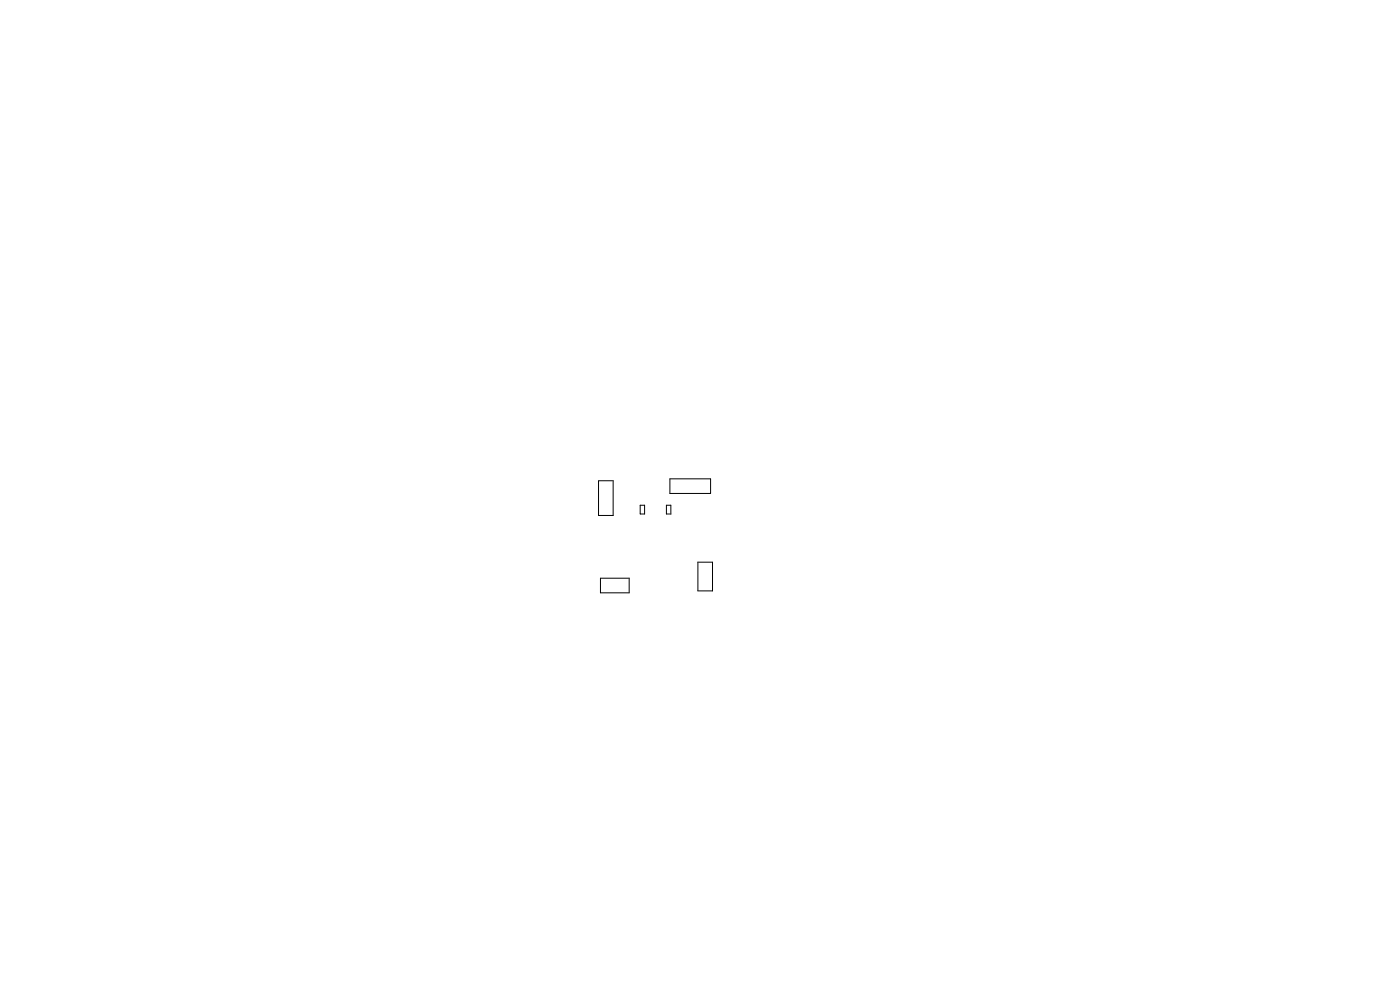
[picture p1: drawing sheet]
<svg xmlns="http://www.w3.org/2000/svg" width="297mm" height="210mm" viewBox="0 0 297 210" stroke-linecap="round" stroke-linejoin="round" font-family="sans-serif">
<path d="M127 102h3.1v7.3h-3.1zM135.8 107.2h1v1.8h-1zM141.4 107.2h.9v1.8h-.9zM142.1 101.6h8.6v3.1h-8.6zM148.1 119.3h3.1v6h-3.1zM127.4 122.7h6.1v3.1h-6.1z" fill="none" stroke="#000" stroke-width=".21"/>
</svg>
